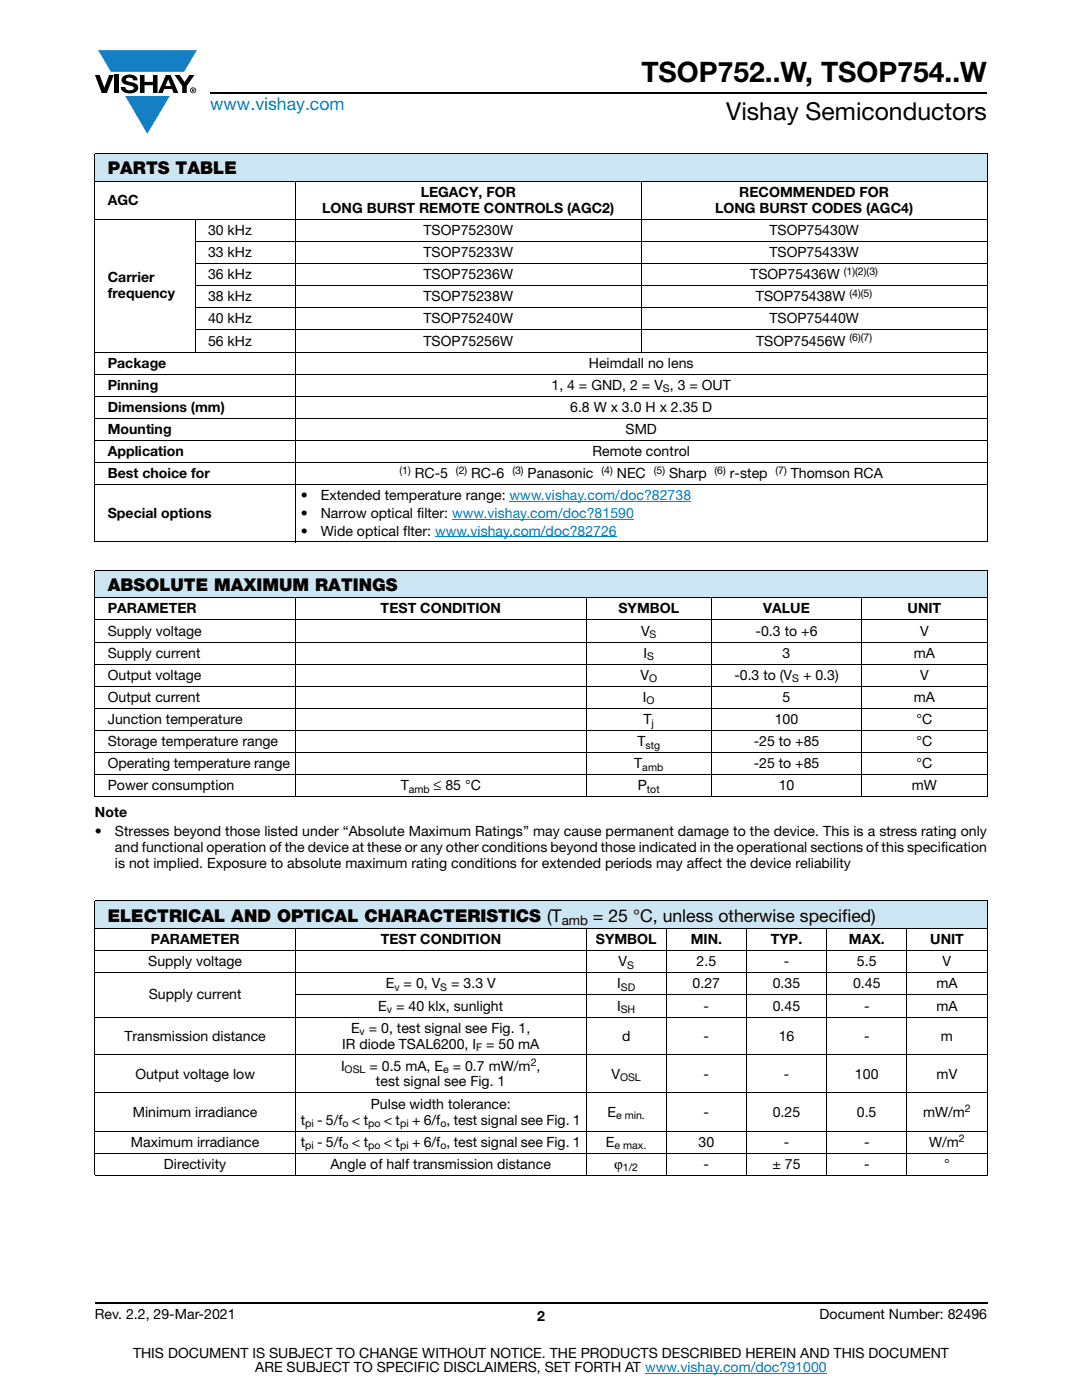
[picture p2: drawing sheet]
<svg xmlns="http://www.w3.org/2000/svg" width="216mm" height="279mm" viewBox="0 0 216 279" stroke-linecap="round" stroke-linejoin="round" font-family="sans-serif">
<defs><g id="words">
<text font-size="5.6" x="128" y="16.4">TSOP752..W, TSOP754..W</text>
<text font-size="4.9" x="144.9" y="24">Vishay Semiconductors</text>
<text font-size="3.5" fill="#007ec4" x="42" y="21.9">www.vishay.com</text>
<g font-size="3.5">
<text x="21.5" y="34.8">PARTS TABLE</text>
<text x="21.5" y="117.9">ABSOLUTE MAXIMUM RATINGS</text>
<text x="21.5" y="183.9">ELECTRICAL AND OPTICAL CHARACTERISTICS (T</text>
<text x="118.3" y="183.9">= 25 °C, unless otherwise specified)</text>
</g>
<g font-size="2.8">
<text x="21.5" y="40.9">AGC</text>
<text x="83.9" y="39.3">LEGACY, FOR</text>
<text x="147.5" y="39.3">RECOMMENDED FOR</text>
<text x="41.5" y="46.9">30 kHz</text>
<text x="64.3" y="42.5">LONG BURST REMOTE CONTROLS (AGC2)</text>
<text x="84.5" y="46.9">TSOP75230W</text>
<text x="142.7" y="42.5">LONG BURST CODES (AGC4)</text>
<text x="153.5" y="46.9">TSOP75430W</text>
<text x="41.5" y="51.3">33 kHz</text>
<text x="84.5" y="51.3">TSOP75233W</text>
<text x="153.5" y="51.3">TSOP75433W</text>
<text x="21.5" y="56.3">Carrier</text>
<text x="21.5" y="59.5">frequency</text>
<text x="41.5" y="55.7">36 kHz</text>
<text x="84.5" y="55.7">TSOP75236W</text>
<text x="149.7" y="55.7">TSOP75436W</text>
<text x="41.5" y="60.1">38 kHz</text>
<text x="41.5" y="64.5">40 kHz</text>
<text x="84.5" y="60.1">TSOP75238W</text>
<text x="84.5" y="64.5">TSOP75240W</text>
<text x="150.8" y="60.1">TSOP75438W</text>
<text x="153.5" y="64.5">TSOP75440W</text>
<text x="41.5" y="69">56 kHz</text>
<text x="84.5" y="69">TSOP75256W</text>
<text x="150.9" y="69">TSOP75456W</text>
<text x="21.5" y="73.4">Package</text>
<text x="21.5" y="77.8">Pinning</text>
<text x="110" y="77.8">1, 4 = GND, 2 = V , 3 = OUT</text>
<text x="117.5" y="73.4">Heimdall no lens</text>
<text x="21.5" y="82.2">Dimensions (mm)</text>
<text x="113.8" y="82.2">6.8 W x 3.0 H x 2.35 D</text>
<text x="21.5" y="86.6">Mounting</text>
<text x="124.8" y="86.6">SMD</text>
<text x="21.5" y="91">Application</text>
<text x="21.5" y="95.4">Best choice for</text>
<text x="82.8" y="95.4">RC-5</text>
<text x="94" y="95.4">RC-6</text>
<text x="105.3" y="95.4">Panasonic</text>
<text x="118.2" y="91">Remote control</text>
<text x="123.1" y="95.4">NEC</text>
<text x="133.5" y="95.4">Sharp</text>
<text x="145.6" y="95.4">r-step</text>
<text x="157.8" y="95.4">Thomson RCA</text>
<text x="60" y="99.8">•</text>
<text x="64" y="99.8">Extended temperature range: www.vishay.com/doc?82738</text>
<text x="21.5" y="103.4">Special options</text>
<text x="60" y="103.4">•</text>
<text x="60" y="106.9">•</text>
<text x="64" y="103.4">Narrow optical filter: www.vishay.com/doc?81590</text>
<text x="64" y="106.9">Wide optical flter: www.vishay.com/doc?82726</text>
<text x="21.5" y="122.4">PARAMETER</text>
<text x="76" y="122.4">TEST CONDITION</text>
<text x="123.4" y="122.4">SYMBOL</text>
<text x="152.3" y="122.4">VALUE</text>
<text x="181.1" y="122.4">UNIT</text>
<text x="21.5" y="126.9">Supply voltage</text>
<text x="21.5" y="131.3">Supply current</text>
<text x="127.9" y="126.9">V</text>
<text x="128.4" y="131.3">I</text>
<text x="150.8" y="126.9">-0.3 to +6</text>
<text x="156.2" y="131.3">3</text>
<text x="182.3" y="131.3">mA</text>
<text x="183.6" y="126.9">V</text>
<text x="21.5" y="135.7">Output voltage</text>
<text x="127.8" y="135.7">V</text>
<text x="146.5" y="135.7">-0.3 to (V</text>
<text x="160.2" y="135.7">+ 0.3)</text>
<text x="183.6" y="135.7">V</text>
<text x="21.5" y="140.1">Output current</text>
<text x="128.3" y="140.1">I</text>
<text x="156.2" y="140.1">5</text>
<text x="182.3" y="140.1">mA</text>
<text x="21.5" y="144.5">Junction temperature</text>
<text x="21.5" y="148.9">Storage temperature range</text>
<text x="127.2" y="148.9">T</text>
<text x="128.4" y="144.5">T</text>
<text x="150.4" y="148.9">-25 to +85</text>
<text x="154.6" y="144.5">100</text>
<text x="182.9" y="144.5">°C</text>
<text x="182.9" y="148.9">°C</text>
<text x="21.5" y="153.3">Operating temperature range</text>
<text x="126.5" y="153.3">T</text>
<text x="150.4" y="153.3">-25 to +85</text>
<text x="182.9" y="153.3">°C</text>
<text x="21.5" y="157.7">Power consumption</text>
<text x="80" y="157.7">T</text>
<text x="86.5" y="157.7">≤ 85 °C</text>
<text x="127.3" y="157.7">P</text>
<text x="155.4" y="157.7">10</text>
<text x="181.9" y="157.7">mW</text>
<text x="18.9" y="163">Note</text>
<text x="18.9" y="166.9">•</text>
<text x="22.9" y="166.9">Stresses beyond those listed under “Absolute Maximum Ratings” may cause permanent damage to the device. This is a stress rating only</text>
<text x="22.9" y="170.1">and functional operation of the device at these or any other conditions beyond those indicated in the operational sections of this specification</text>
<text x="22.9" y="173.2">is not implied. Exposure to absolute maximum rating conditions for extended periods may affect the device reliability</text>
<text x="30.1" y="188.4">PARAMETER</text>
<text x="76" y="188.4">TEST CONDITION</text>
<text x="118.9" y="188.4">SYMBOL</text>
<text x="137.8" y="188.4">MIN.</text>
<text x="153.8" y="188.4">TYP.</text>
<text x="169.4" y="188.4">MAX.</text>
<text x="185.6" y="188.4">UNIT</text>
<text x="29.6" y="192.8">Supply voltage</text>
<text x="77" y="197.3">E = 0, V</text>
<text x="90" y="197.3">= 3.3 V</text>
<text x="123.1" y="197.3">I</text>
<text x="123.4" y="192.8">V</text>
<text x="138.2" y="197.3">0.27</text>
<text x="139" y="192.8">2.5</text>
<text x="154.2" y="197.3">0.35</text>
<text x="156.4" y="192.8">-</text>
<text x="170.2" y="197.3">0.45</text>
<text x="171" y="192.8">5.5</text>
<text x="186.9" y="197.3">mA</text>
<text x="188.1" y="192.8">V</text>
<text x="29.7" y="199.5">Supply current</text>
<text x="75.5" y="201.7">E = 40 klx, sunlight</text>
<text x="123.1" y="201.7">I</text>
<text x="140.4" y="201.7">-</text>
<text x="154.2" y="201.7">0.45</text>
<text x="172.4" y="201.7">-</text>
<text x="186.8" y="201.7">mA</text>
<text x="24.8" y="207.7">Transmission distance</text>
<text x="68.3" y="209.3">IR diode TSAL6200, I</text>
<text x="70" y="206.1">E = 0, test signal see Fig. 1,</text>
<text x="97" y="209.3">= 50 mA</text>
<text x="124.1" y="207.7">d</text>
<text x="140.4" y="207.7">-</text>
<text x="155.4" y="207.7">16</text>
<text x="172.4" y="207.7">-</text>
<text x="187.7" y="207.7">m</text>
<text x="27" y="215.2">Output voltage low</text>
<text x="68.1" y="213.7">I</text>
<text x="73.7" y="213.7">= 0.5 mA, E = 0.7 mW/m ,</text>
<text x="122" y="215.2">V</text>
<text x="140.4" y="215.2">-</text>
<text x="156.4" y="215.2">-</text>
<text x="170.6" y="215.2">100</text>
<text x="186.9" y="215.2">mV</text>
<text x="74" y="221.3">Pulse width tolerance:</text>
<text x="75" y="216.8">test signal see Fig. 1</text>
<text x="26.5" y="222.8">Minimum irradiance</text>
<text x="60" y="224.4">t</text>
<text x="63.3" y="224.4">- 5/f &lt; t</text>
<text x="76.6" y="224.4">&lt; t</text>
<text x="82.2" y="224.4">+ 6/f , test signal see Fig. 1</text>
<text x="121.2" y="222.8">E</text>
<text x="140.4" y="222.8">-</text>
<text x="154.2" y="222.8">0.25</text>
<text x="171" y="222.8">0.5</text>
<text x="184.2" y="222.8">mW/m</text>
<text x="26.1" y="228.8">Maximum irradiance</text>
<text x="32.7" y="233.2">Directivity</text>
<text x="60" y="228.8">t</text>
<text x="63.3" y="228.8">- 5/f &lt; t</text>
<text x="66" y="233.2">Angle of half transmission distance</text>
<text x="76.6" y="228.8">&lt; t</text>
<text x="82.2" y="228.8">+ 6/f , test signal see Fig. 1</text>
<text x="120.9" y="228.8">E</text>
<text x="122.6" y="233.2">ϕ</text>
<text x="139.4" y="228.8">30</text>
<text x="140.4" y="233.2">-</text>
<text x="154.1" y="233.2">± 75</text>
<text x="156.4" y="228.8">-</text>
<text x="172.4" y="228.8">-</text>
<text x="172.4" y="233.2">-</text>
<text x="185.4" y="228.8">W/m</text>
<text x="188.4" y="233.2">°</text>
<text x="18.9" y="263.3">Rev. 2.2, 29-Mar-2021</text>
<text x="107.2" y="263.6">2</text>
<text x="163.6" y="263.3">Document Number: 82496</text>
<text x="26.5" y="271">THIS DOCUMENT IS SUBJECT TO CHANGE WITHOUT NOTICE. THE PRODUCTS DESCRIBED HEREIN AND THIS DOCUMENT</text>
<text x="50.9" y="273.8">ARE SUBJECT TO SPECIFIC DISCLAIMERS, SET FORTH AT www.vishay.com/doc?91000</text>
</g>
<text font-size="2.6" x="112.1" y="184.6">amb</text>
<g font-size="2.1">
<text x="168.4" y="54.9">(1)(2)(3)</text>
<text x="169.5" y="59.3">(4)(5)</text>
<text x="169.5" y="68.1">(6)(7)</text>
<text x="132.3" y="78.3">S</text>
<text x="79.7" y="94.6">(1)</text>
<text x="91" y="94.6">(2)</text>
<text x="102.2" y="94.6">(3)</text>
<text x="120" y="94.6">(4)</text>
<text x="130.5" y="94.6">(5)</text>
<text x="142.6" y="94.6">(6)</text>
<text x="154.7" y="94.6">(7)</text>
<text x="129.1" y="131.8">S</text>
<text x="129.6" y="127.4">S</text>
<text x="129.5" y="136.2">O</text>
<text x="158.1" y="136.2">S</text>
<text x="129" y="140.6">O</text>
<text x="128.8" y="149.4">stg</text>
<text x="130" y="145">j</text>
<text x="128.2" y="153.8">amb</text>
<text x="81.6" y="158.2">amb</text>
<text x="129.1" y="158.2">tot</text>
<text x="78.7" y="197.8">v</text>
<text x="87.9" y="197.8">S</text>
<text x="123.9" y="197.8">SD</text>
<text x="125.1" y="193.4">S</text>
<text x="77.2" y="202.2">v</text>
<text x="123.9" y="202.2">SH</text>
<text x="71.8" y="206.6">v</text>
<text x="95" y="209.8">F</text>
<text x="68.8" y="214.2">OSL</text>
<text x="88.4" y="214.2">e</text>
<text x="105.9" y="212.8">2</text>
<text x="123.7" y="215.8">OSL</text>
<text x="192.6" y="222">2</text>
<text x="60.9" y="224.9">pi</text>
<text x="68.4" y="224.9">o</text>
<text x="73.5" y="224.9">po</text>
<text x="79.8" y="224.9">pi</text>
<text x="87.9" y="224.9">o</text>
<text x="122.9" y="223.4">e min.</text>
<text x="191.3" y="228">2</text>
<text x="60.9" y="229.3">pi</text>
<text x="68.4" y="229.3">o</text>
<text x="73.5" y="229.3">po</text>
<text x="79.8" y="229.3">pi</text>
<text x="87.9" y="229.3">o</text>
<text x="122.6" y="229.3">e max.</text>
<text x="124.3" y="233.7">1/2</text>
</g>
</g></defs>
<g fill="#147fc3">
<path d="M19.6 10h19.7l-2.6 4.3h-1.1h-13.5z"/>
<path d="M25 19.2h8.9l-4.5 7.5z"/>
</g>
<g fill="#000">
<path d="M18.9 15h1l.9 2.5 1-2.5h.9l-1.4 3.6h-1zM22.9 15h.9v3.6h-.9zM24.6 15.3a2.1 2.1 0 0 1 2.8 .3l.1 .4h-.9a.79 .79 0 0 0-.7-.5 .79 .79 0 0 0-.8 .4l.3 .3 1 .2a1.08 1.08 0 0 1 1.2 1 1.08 1.08 0 0 1-1.1 1.2 1.73 1.73 0 0 1-2.4-1.2h.9a.96 .96 0 0 0 .8 .6 .96 .96 0 0 0 .9-.4 1.31 1.31 0 0 0-1.2-.6 1.03 1.03 0 0 1-1.1-.6 1.03 1.03 0 0 1 .2-1.1zM27.9 15h.9v1.3h1.7v-1.3h.9v3.6h-.9v-1.6h-1.7v1.6h-.9zM34.8 15h1.1l.9 1.4 1-1.4h1l-1.5 2.2v1.4h-.9v-1.4z"/>
<path d="M33.6 15.9l.5 1.3h-1.1zM33.1 15l-1.6 3.6h1l.3-.8h1.5l.3 .8h1l-1.6-3.6z"/>
<path d="M38.4 17.8h.2v.2h-.2zM38.3 17.7v.7h.1v-.3l.4 .3-.2-.3 .2-.2-.1-.2z"/>
<path d="M38.1 18a.46 .46 0 0 1 .9 0 .46 .46 0 0 1-.9 0zM37.9 18a.6 .6 0 0 0 1.2 0 .6 .6 0 0 0-1.2 0z"/>
</g>
<path d="M42 18.6h155M18.9 260h178.1" fill="none" stroke="#000" stroke-width=".36"/>
<path d="M128.7 274h36.3" fill="none" stroke="#007ec4" stroke-width=".2"/>
<path d="M18.9 30.7h178.1v5.5h-178.1z" fill="#cce5f3"/>
<path d="M86.8 107.1h36.3M90.2 103.6h36.3M101.7 100h36.2" fill="none" stroke="#007ec4" stroke-width=".2"/>
<g fill="#cce5f3">
<path d="M18.9 113.8h178.1v5.5h-178.1z"/>
<path d="M18.9 179.8h178.1v5.5h-178.1z"/>
</g>
<g fill="none" stroke="#000" stroke-width=".2">
<path d="M18.9 30.7h178.1M18.9 36.2h178.1M18.9 30.8v77.3M58.9 36.1v72.2M128 36.1v34.2M197 30.8v77.3M18.9 43.8h178.1M38.9 48.2h158.1M38.9 52.6h158.1M38.9 57h158.1M38.9 43.7v26.6M18.9 70.3h178.1"/>
<path d="M18.9 74.7h178.1M18.9 79.1h178.1M38.9 61.4h158.1M38.9 65.8h158.1M18.9 83.5h178.1M18.9 87.9h178.1M18.9 92.3h178.1M18.9 96.7h178.1M18.9 108.2h178.1M18.9 113.8h178.1M18.9 119.3h178.1M18.9 113.9v45"/>
<path d="M58.9 119.2v39.9M116.9 119.2v39.9M141.9 119.2v39.9M172 119.2v39.9M197 113.9v45M18.9 123.7h178.1M18.9 128.1h178.1M18.9 132.5h178.1M18.9 136.9h178.1M18.9 141.4h178.1M18.9 145.8h178.1M18.9 150.2h178.1"/>
<path d="M18.9 154.6h178.1M18.9 159h178.1M18.9 179.8h178.1M18.9 179.9v54.5M197 179.9v54.5M18.9 185.3h178.1M18.9 189.7h178.1M18.9 194.1h178.1M58.9 198.5h138.1M58.9 185.2v49.4M116.9 185.2v49.4M132.9 185.2v49.4"/>
<path d="M148.9 185.2v49.4M165 185.2v49.4M181 185.2v49.4M18.9 203h178.1M18.9 210.5h178.1M18.9 218.1h178.1M18.9 225.7h178.1M18.9 230.1h178.1M18.9 234.5h178.1"/>
</g>
<use href="#words"/>
</svg>
